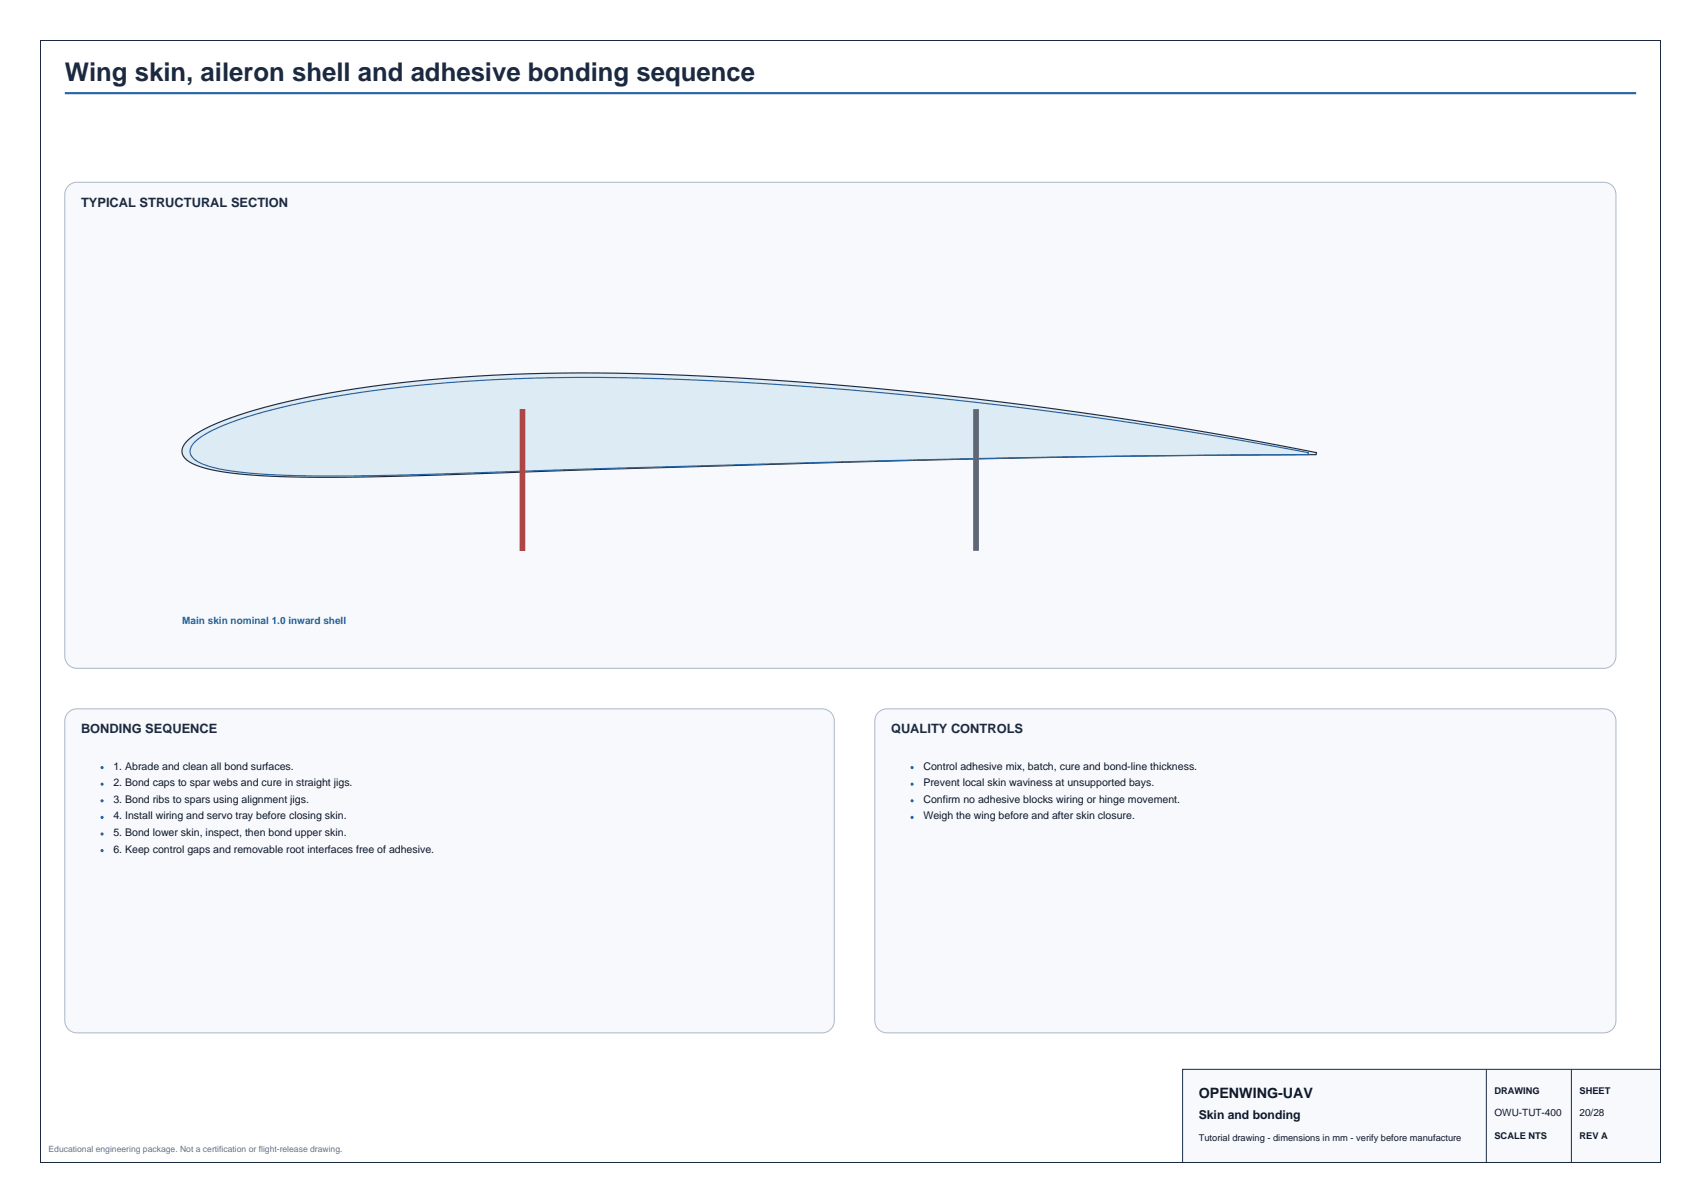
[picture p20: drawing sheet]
<svg xmlns="http://www.w3.org/2000/svg" width="420mm" height="297mm" viewBox="0 0 420 297" stroke-linecap="round" stroke-linejoin="round" font-family="sans-serif">
<defs><g id="words">
<text font-size="6.3" fill="#1b2a41" x="16" y="20">Wing skin, aileron shell and adhesive bonding sequence</text>
<text font-size="3.5" fill="#111827" x="296" y="271">OPENWING-UAV</text>
<g font-size="3.2" fill="#1b2a41">
<text x="20" y="51">TYPICAL STRUCTURAL SECTION</text>
<text x="20" y="181">BONDING SEQUENCE</text>
<text x="220" y="181">QUALITY CONTROLS</text>
</g>
<text font-size="3" fill="#111827" x="296" y="276.2">Skin and bonding</text>
<g font-size="2.6" fill="#111827">
<text x="28" y="190">1. Abrade and clean all bond surfaces.</text>
<text x="228" y="190">Control adhesive mix, batch, cure and bond-line thickness.</text>
<text x="28" y="194.1">2. Bond caps to spar webs and cure in straight jigs.</text>
<text x="228" y="194.1">Prevent local skin waviness at unsupported bays.</text>
<text x="28" y="198.2">3. Bond ribs to spars using alignment jigs.</text>
<text x="28" y="202.3">4. Install wiring and servo tray before closing skin.</text>
<text x="228" y="198.2">Confirm no adhesive blocks wiring or hinge movement.</text>
<text x="228" y="202.3">Weigh the wing before and after skin closure.</text>
<text x="28" y="206.4">5. Bond lower skin, inspect, then bond upper skin.</text>
<text x="28" y="210.5">6. Keep control gaps and removable root interfaces free of adhesive.</text>
</g>
<text font-size="2.5" fill="#2563a6" x="45" y="154">Main skin nominal 1.0 inward shell</text>
<g font-size="2.5" fill="#111827">
<text x="369" y="275.5">OWU-TUT-400</text>
<text x="390" y="275.5">20/28</text>
</g>
<g font-size="2.3" fill="#111827">
<text x="369" y="270">DRAWING</text>
<text x="390" y="270">SHEET</text>
<text x="296" y="281.8">Tutorial drawing - dimensions in mm - verify before manufacture</text>
<text x="369" y="281.2">SCALE NTS</text>
<text x="390" y="281.2">REV A</text>
</g>
<text font-size="2.1" fill="#667085" x="12" y="284.5">Educational engineering package. Not a certification or flight-release drawing.</text>
</g></defs>
<path d="M16 23h388" fill="none" stroke="#2563a6" stroke-width=".53"/>
<path d="M16.7 46.1a2.99 2.99 0 0 1 2.3-1.1h377a3 3 0 0 1 3 3v114a3 3 0 0 1-3 3h-377a3 3 0 0 1-3-3v-114l.1-.7z" fill-rule="evenodd" fill="#f7f9fc" stroke="#aab7c6" stroke-width=".25"/>
<path d="M46 109.1a25.5 25.5 0 0 1 9.1-5.2 170.1 170.1 0 0 1 36.5-8.5 437.4 437.4 0 0 1 82.5-2.5 1058.2 1058.2 0 0 1 150.9 18.8v.6l-39.2 .2-39.3 .7-106.8 3a1311.1 1311.1 0 0 1-68.1 1.5 87.3 87.3 0 0 1-22.2-2.5l-1-.3a4.6 4.6 0 0 1-3.5-3.5 3.5 3.5 0 0 1 1.1-2.3z" fill-rule="evenodd" fill="#dcebf4" stroke="#1b2a41" stroke-width=".28"/>
<path d="M48 109.2a25.4 25.4 0 0 1 9-4.9 190.3 190.3 0 0 1 42.8-8.8 474.7 474.7 0 0 1 78.9-1.3 1088.6 1088.6 0 0 1 144.3 17.6v.4l-41.8 .4-39.5 .6-105.3 2.9a1109.8 1109.8 0 0 1-65.6 1.3 84.1 84.1 0 0 1-19.4-2.3l-1-.4a4.5 4.5 0 0 1-3.5-3.2 3.3 3.3 0 0 1 1.1-2.3z" fill="none" stroke="#2563a6" stroke-width=".28"/>
<path d="M129 101v35" fill="none" stroke="#c74440" stroke-width="1.4" stroke-linecap="butt"/>
<path d="M241 101v35" fill="none" stroke="#4b8a67" stroke-width="1.4" stroke-linecap="butt"/>
<path d="M17.1 175.7l1.2-.6 .7-.1h184a3 3 0 0 1 3 3v74a3 3 0 0 1-3 3h-184a3 3 0 0 1-3-3v-74a2.99 2.99 0 0 1 1.1-2.3z" fill-rule="evenodd" fill="#f7f9fc" stroke="#aab7c6" stroke-width=".25"/>
<g fill="#2563a6">
<circle cx="25.2" cy="189.5" r=".39"/>
<circle cx="25.2" cy="193.6" r=".39"/>
<circle cx="25.2" cy="197.7" r=".39"/>
<circle cx="25.2" cy="201.8" r=".39"/>
<circle cx="25.2" cy="205.9" r=".39"/>
<circle cx="25.2" cy="210" r=".39"/>
</g>
<path d="M217.1 175.7l1.2-.6 .7-.1h177a3 3 0 0 1 3 3v74a3 3 0 0 1-3 3h-177a3 3 0 0 1-3-3v-74a2.99 2.99 0 0 1 1.1-2.3z" fill-rule="evenodd" fill="#f7f9fc" stroke="#aab7c6" stroke-width=".25"/>
<g fill="#2563a6">
<circle cx="225.2" cy="189.5" r=".39"/>
<circle cx="225.2" cy="193.6" r=".39"/>
<circle cx="225.2" cy="197.7" r=".39"/>
<circle cx="225.2" cy="201.8" r=".39"/>
</g>
<path d="M10 10h400v277h-400z" fill="none" stroke="#1b2a41" stroke-width=".25"/>
<path d="M292 264h118v23h-118z" fill-rule="evenodd" fill="#f7f9fc" stroke="#1b2a41" stroke-width=".25"/>
<path d="M367 264v23M388 264v23" fill="none" stroke="#1b2a41" stroke-width=".25"/>
<use href="#words"/>
</svg>
